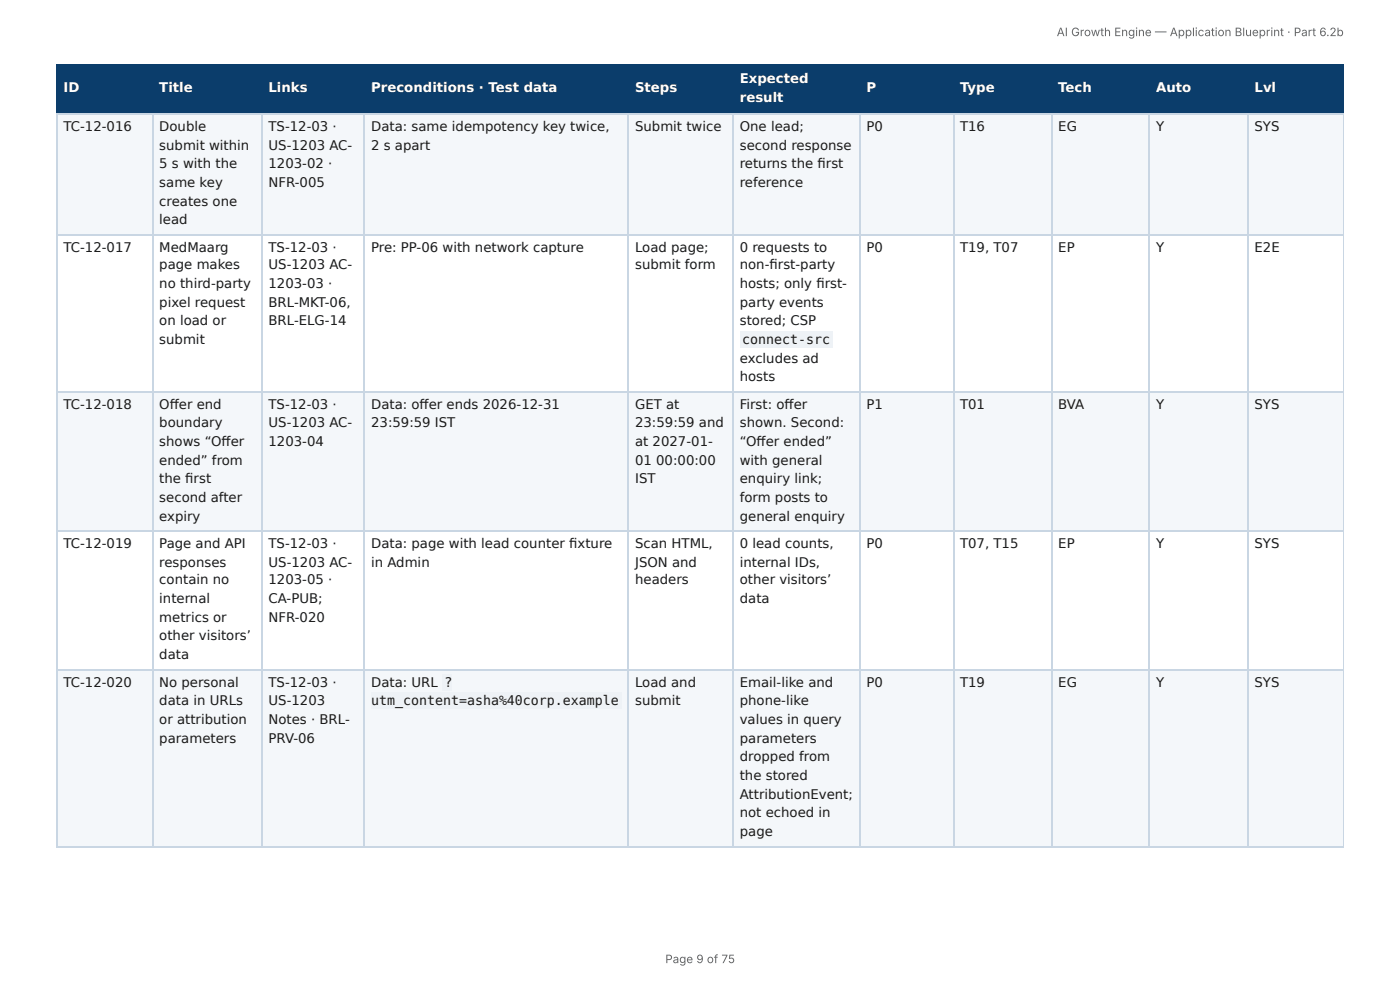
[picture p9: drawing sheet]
<svg xmlns="http://www.w3.org/2000/svg" width="297mm" height="210mm" viewBox="0 0 297 210" stroke-linecap="round" stroke-linejoin="round" font-family="sans-serif">
<defs><g id="words">
<g font-size="2.8" fill="#fff">
<text x="157.1" y="17.7">Expected</text>
<text x="13.5" y="19.6">ID</text>
<text x="33.8" y="19.6">Title</text>
<text x="57" y="19.6">Links</text>
<text x="78.8" y="19.6">Preconditions · Test data</text>
<text x="134.9" y="19.6">Steps</text>
<text x="157.1" y="21.7">result</text>
<text x="184.1" y="19.6">P</text>
<text x="203.9" y="19.6">Type</text>
<text x="224.8" y="19.6">Tech</text>
<text x="245.6" y="19.6">Auto</text>
<text x="266.5" y="19.6">Lvl</text>
</g>
<g font-size="2.8" fill="#1a1a1a">
<text x="13.5" y="27.8">TC-12-016</text>
<text x="33.8" y="27.8">Double</text>
<text x="57" y="27.8">TS-12-03 ·</text>
<text x="78.8" y="27.8">Data: same idempotency key twice,</text>
<text x="134.9" y="27.8">Submit twice</text>
<text x="157.1" y="27.8">One lead;</text>
<text x="184.1" y="27.8">P0</text>
<text x="203.9" y="27.8">T16</text>
<text x="224.8" y="27.8">EG</text>
<text x="245.6" y="27.8">Y</text>
<text x="266.5" y="27.8">SYS</text>
<text x="33.8" y="31.8">submit within</text>
<text x="33.8" y="35.7">5 s with the</text>
<text x="57" y="31.8">US-1203 AC-</text>
<text x="57" y="35.7">1203-02 ·</text>
<text x="78.8" y="31.8">2 s apart</text>
<text x="157.1" y="31.8">second response</text>
<text x="157.1" y="35.7">returns the fi rst</text>
<text x="33.8" y="39.7">same key</text>
<text x="57" y="39.7">NFR-005</text>
<text x="157.1" y="39.7">reference</text>
<text x="33.8" y="43.7">creates one</text>
<text x="33.8" y="47.6">lead</text>
<text x="13.5" y="53.4">TC-12-017</text>
<text x="33.8" y="53.4">MedMaarg</text>
<text x="57" y="53.4">TS-12-03 ·</text>
<text x="78.8" y="53.4">Pre: PP-06 with network capture</text>
<text x="134.9" y="53.4">Load page;</text>
<text x="157.1" y="53.4">0 requests to</text>
<text x="184.1" y="53.4">P0</text>
<text x="203.9" y="53.4">T19, T07</text>
<text x="224.8" y="53.4">EP</text>
<text x="245.6" y="53.4">Y</text>
<text x="266.5" y="53.4">E2E</text>
<text x="33.8" y="57.2">page makes</text>
<text x="57" y="57.2">US-1203 AC-</text>
<text x="134.9" y="57.2">submit form</text>
<text x="157.1" y="57.2">non-fi rst-party</text>
<text x="33.8" y="61.1">no third-party</text>
<text x="33.8" y="65.1">pixel request</text>
<text x="57" y="61.1">1203-03 ·</text>
<text x="57" y="65.1">BRL-MKT-06,</text>
<text x="157.1" y="61.1">hosts; only fi rst-</text>
<text x="157.1" y="65.1">party events</text>
<text x="33.8" y="69.1">on load or</text>
<text x="57" y="69.1">BRL-ELG-14</text>
<text x="157.1" y="69.1">stored; CSP</text>
<text x="33.8" y="73">submit</text>
<text x="157.1" y="77">excludes ad</text>
<text x="157.7" y="73">connect-src</text>
<text x="157.1" y="81">hosts</text>
<text x="13.5" y="86.8">TC-12-018</text>
<text x="33.8" y="86.8">Off er end</text>
<text x="57" y="86.8">TS-12-03 ·</text>
<text x="78.8" y="86.8">Data: off er ends 2026-12-31</text>
<text x="134.9" y="86.8">GET at</text>
<text x="157.1" y="86.8">First: off er</text>
<text x="184.1" y="86.8">P1</text>
<text x="203.9" y="86.8">T01</text>
<text x="224.8" y="86.8">BVA</text>
<text x="245.6" y="86.8">Y</text>
<text x="266.5" y="86.8">SYS</text>
<text x="33.8" y="90.8">boundary</text>
<text x="33.8" y="94.7">shows “Off er</text>
<text x="57" y="90.8">US-1203 AC-</text>
<text x="57" y="94.7">1203-04</text>
<text x="78.8" y="90.8">23:59:59 IST</text>
<text x="134.9" y="90.8">23:59:59 and</text>
<text x="134.9" y="94.7">at 2027-01-</text>
<text x="157.1" y="90.8">shown. Second:</text>
<text x="157.1" y="94.7">“Off er ended”</text>
<text x="33.8" y="98.7">ended” from</text>
<text x="134.9" y="98.7">01</text>
<text x="139.4" y="98.7">00:00:00</text>
<text x="157.1" y="98.7">with general</text>
<text x="33.8" y="102.7">the fi rst</text>
<text x="33.8" y="106.6">second after</text>
<text x="134.9" y="102.7">IST</text>
<text x="157.1" y="102.7">enquiry link;</text>
<text x="157.1" y="106.6">form posts to</text>
<text x="33.8" y="110.6">expiry</text>
<text x="157.1" y="110.6">general enquiry</text>
<text x="13.5" y="116.4">TC-12-019</text>
<text x="33.8" y="116.4">Page and API</text>
<text x="57" y="116.4">TS-12-03 ·</text>
<text x="78.8" y="116.4">Data: page with lead counter fi xture</text>
<text x="134.9" y="116.4">Scan HTML,</text>
<text x="157.1" y="116.4">0 lead counts,</text>
<text x="184.1" y="116.4">P0</text>
<text x="203.9" y="116.4">T07, T15</text>
<text x="224.8" y="116.4">EP</text>
<text x="245.6" y="116.4">Y</text>
<text x="266.5" y="116.4">SYS</text>
<text x="33.8" y="120.4">responses</text>
<text x="33.8" y="124.1">contain no</text>
<text x="57" y="120.4">US-1203 AC-</text>
<text x="57" y="124.1">1203-05 ·</text>
<text x="78.8" y="120.4">in Admin</text>
<text x="134.9" y="120.4">JSON and</text>
<text x="134.9" y="124.1">headers</text>
<text x="157.1" y="120.4">internal IDs,</text>
<text x="157.1" y="124.1">other visitors’</text>
<text x="33.8" y="128.1">internal</text>
<text x="57" y="128.1">CA-PUB;</text>
<text x="157.1" y="128.1">data</text>
<text x="33.8" y="132">metrics or</text>
<text x="33.8" y="136">other visitors’</text>
<text x="57" y="132">NFR-020</text>
<text x="33.8" y="140">data</text>
<text x="13.5" y="145.8">TC-12-020</text>
<text x="33.8" y="145.8">No personal</text>
<text x="33.8" y="149.8">data in URLs</text>
<text x="57" y="145.8">TS-12-03 ·</text>
<text x="57" y="149.8">US-1203</text>
<text x="78.8" y="145.8">Data: URL</text>
<text x="78.8" y="149.8">utm_content=asha%40corp.example</text>
<text x="94.4" y="145.8">?</text>
<text x="134.9" y="145.8">Load and</text>
<text x="134.9" y="149.8">submit</text>
<text x="157.1" y="145.8">Email-like and</text>
<text x="157.1" y="149.8">phone-like</text>
<text x="184.1" y="145.8">P0</text>
<text x="203.9" y="145.8">T19</text>
<text x="224.8" y="145.8">EG</text>
<text x="245.6" y="145.8">Y</text>
<text x="266.5" y="145.8">SYS</text>
<text x="33.8" y="153.7">or attribution</text>
<text x="57" y="153.7">Notes · BRL-</text>
<text x="157.1" y="153.7">values in query</text>
<text x="33.8" y="157.7">parameters</text>
<text x="57" y="157.7">PRV-06</text>
<text x="157.1" y="157.7">parameters</text>
<text x="157.1" y="161.7">dropped from</text>
<text x="157.1" y="165.6">the stored</text>
<text x="157.1" y="169.6">AttributionEvent;</text>
<text x="157.1" y="173.6">not echoed in</text>
<text x="157.1" y="177.5">page</text>
</g>
<g font-size="2.5" fill="#666">
<text x="224.4" y="7.7">AI Growth Engine — Application Blueprint · Part 6.2b</text>
<text x="141.3" y="204.5">Page 9 of 75</text>
</g>
</g></defs>
<g fill="#0b3d6b">
<path d="M12.2 14h20.1v10.1h-20.1z"/>
<path d="M32.3 14h23.3v10.1h-23.3z"/>
<path d="M55.6 14h21.7v10.1h-21.7z"/>
<path d="M77.3 14h56v10.1h-56z"/>
<path d="M133.3 14h22.3v10.1h-22.3z"/>
<path d="M155.6 14h27v10.1h-27z"/>
<path d="M182.6 14h19.8v10.1h-19.8z"/>
<path d="M202.4 14h20.9v10.1h-20.9z"/>
<path d="M223.3 14h20.9v10.1h-20.9z"/>
<path d="M244.2 14h20.9v10.1h-20.9z"/>
<path d="M265.1 14h20.3v10.1h-20.3z"/>
</g>
<g fill="#f4f7fa">
<path d="M12.2 24.1h20.1v25.6h-20.1z"/>
<path d="M32.3 24.1h23.3v25.6h-23.3z"/>
<path d="M55.6 24.1h21.7v25.6h-21.7z"/>
<path d="M77.3 24.1h56v25.6h-56z"/>
<path d="M133.3 24.1h22.3v25.6h-22.3z"/>
<path d="M155.6 24.1h27v25.6h-27z"/>
<path d="M182.6 24.1h19.8v25.6h-19.8z"/>
<path d="M202.4 24.1h20.9v25.6h-20.9z"/>
<path d="M223.3 24.1h20.9v25.6h-20.9z"/>
<path d="M244.2 24.1h20.9v25.6h-20.9z"/>
<path d="M265.1 24.1h20.3v25.6h-20.3z"/>
<path d="M12.2 83.3h20.1v29.4h-20.1z"/>
<path d="M32.3 83.3h23.3v29.4h-23.3z"/>
<path d="M55.6 83.3h21.7v29.4h-21.7z"/>
<path d="M77.3 83.3h56v29.4h-56z"/>
<path d="M133.3 83.3h22.3v29.4h-22.3z"/>
<path d="M155.6 83.3h27v29.4h-27z"/>
<path d="M182.6 83.3h19.8v29.4h-19.8z"/>
<path d="M202.4 83.3h20.9v29.4h-20.9z"/>
<path d="M223.3 83.3h20.9v29.4h-20.9z"/>
<path d="M244.2 83.3h20.9v29.4h-20.9z"/>
<path d="M265.1 83.3h20.3v29.4h-20.3z"/>
<path d="M12.2 142.3h20.1v37.4h-20.1z"/>
<path d="M32.3 142.3h23.3v37.4h-23.3z"/>
<path d="M55.6 142.3h21.7v37.4h-21.7z"/>
<path d="M77.3 142.3h56v37.4h-56z"/>
<path d="M133.3 142.3h22.3v37.4h-22.3z"/>
<path d="M155.6 142.3h27v37.4h-27z"/>
<path d="M182.6 142.3h19.8v37.4h-19.8z"/>
<path d="M202.4 142.3h20.9v37.4h-20.9z"/>
<path d="M223.3 142.3h20.9v37.4h-20.9z"/>
<path d="M244.2 142.3h20.9v37.4h-20.9z"/>
<path d="M265.1 142.3h20.3v37.4h-20.3z"/>
</g>
<g fill="none" stroke="#0b3d6b" stroke-width=".26">
<path d="M11.9 13.9h273.5M12 13.8v10.5M32.4 13.8v10.5M55.7 13.8v10.5M77.4 13.8v10.5M133.5 13.8v10.5M155.7 13.8v10.5M182.7 13.8v10.5M202.5 13.8v10.5M223.4 13.8v10.5M244.1 13.8v10.5M265 13.8v10.5"/>
<path d="M11.9 24.2h273.5"/>
</g>
<path d="M285.3 13.8v10.5" fill="none" stroke="#0b3d6b" stroke-width=".21"/>
<g fill="none" stroke="#c9d6e3" stroke-width=".26">
<path d="M11.9 24.2h273.5M12 24.3v155.4M32.4 24.3v155.4M55.7 24.3v155.4M77.4 24.3v155.4M133.5 24.3v155.4M155.7 24.3v155.4M182.7 24.3v155.4M202.5 24.3v155.4M223.4 24.3v155.4M244.1 24.3v155.4M265 24.3v155.4"/>
<path d="M11.9 49.9h273.5M11.9 83.2h273.5M11.9 112.8h273.5M11.9 142.2h273.5M11.9 179.8h273.5"/>
</g>
<path d="M285.3 24.3v155.4" fill="none" stroke="#c9d6e3" stroke-width=".21"/>
<g fill="#eef2f6">
<path d="M157.2 70.4h19.5v3.4h-19.5z"/>
<path d="M93.9 143.1h2.1v3.5h-2.1z"/>
<path d="M78.8 147.1h53.2v3.4h-53.2z"/>
</g>
<use href="#words"/>
</svg>
